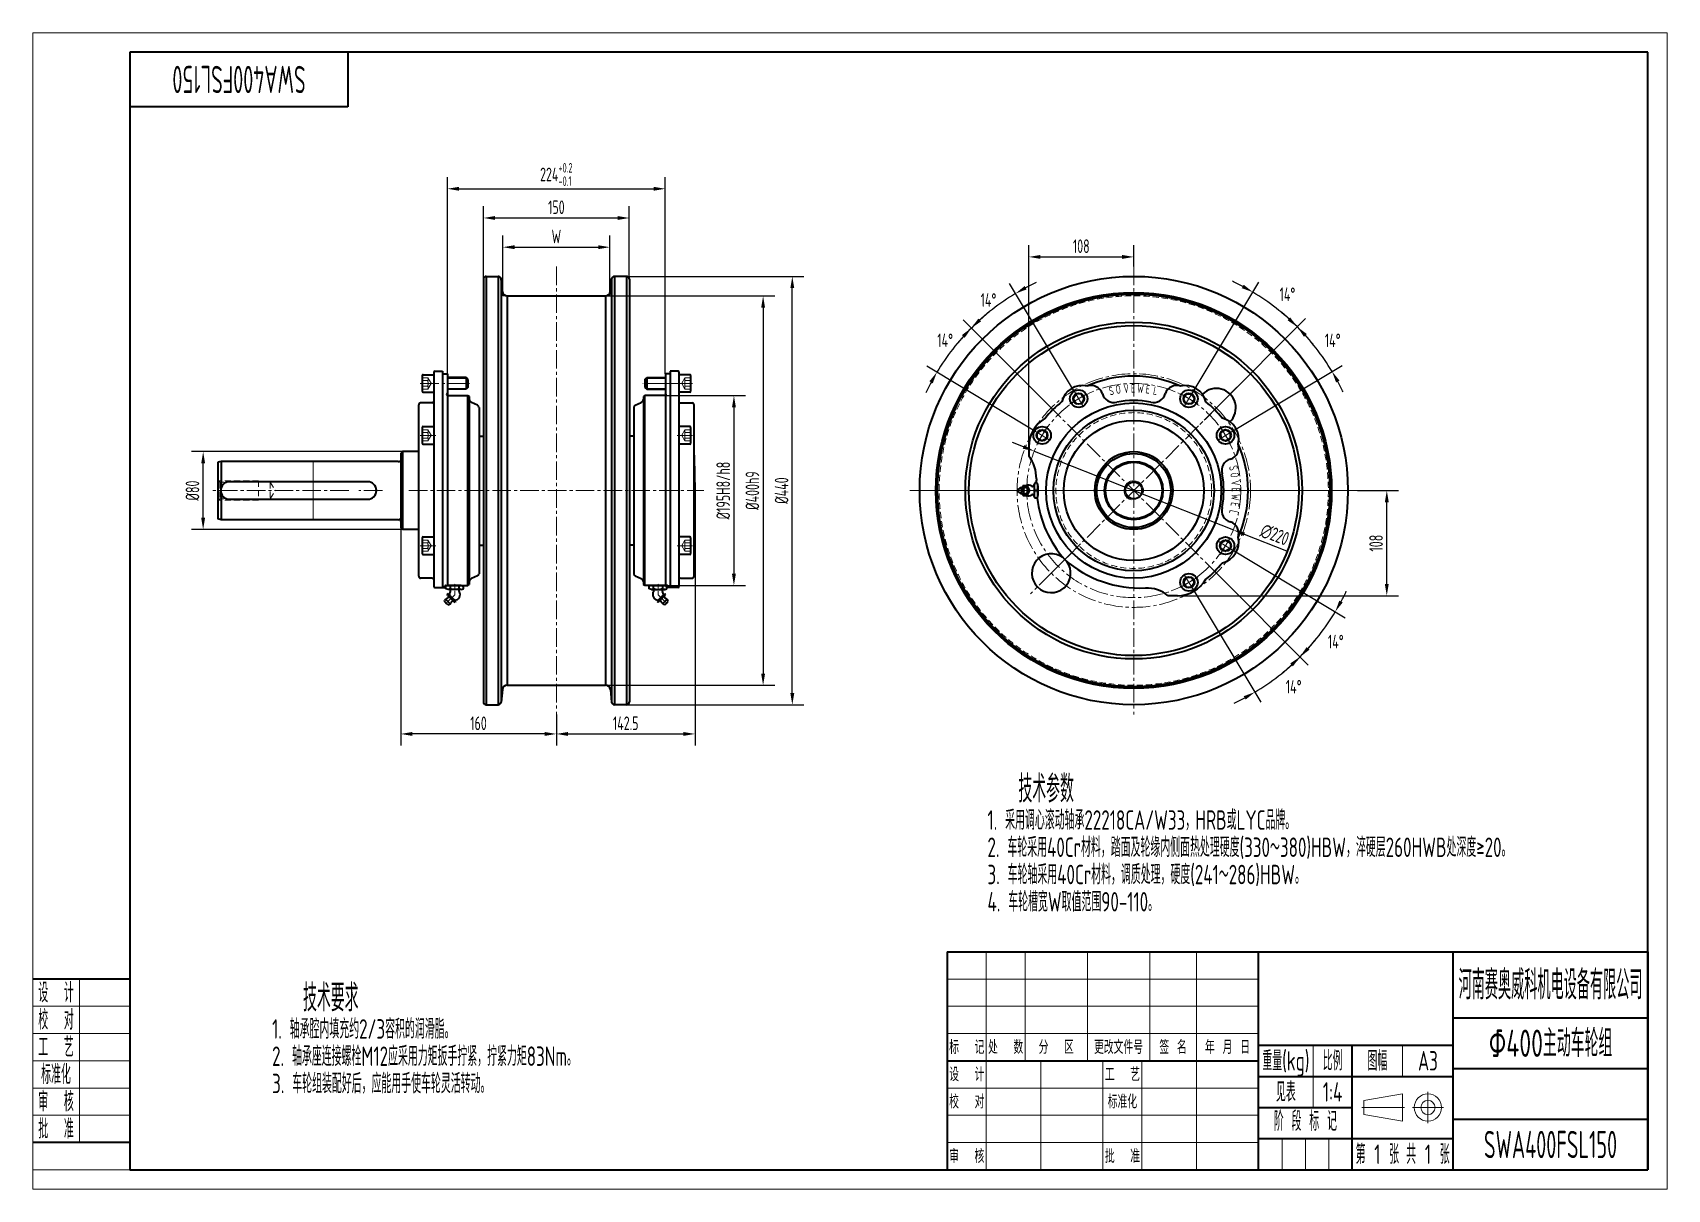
# Model space of a CAD drawing. Header units: millimetres. Extents: x 0 to 1680, y 0 to 1188.
import ezdxf
from ezdxf.enums import TextEntityAlignment as Align

# ---------------------------------------------------------------- set-up
doc = ezdxf.new("R2010")
doc.units = ezdxf.units.MM
doc.linetypes.add('CENTER2', pattern=[28.575, 19.05, -3.175, 3.175, -3.175])
doc.linetypes.add('DASHED2', pattern=[9.525, 6.35, -3.175])
doc.layers.get('Defpoints').update_dxf_attribs({"lineweight": 18})
for name, color, linetype, lineweight in [('01.1', 1, 'Continuous', 18), ('01.2', 7, 'Continuous', 35), ('01.T', 3, 'Continuous', 18), ('02.1', 2, 'DASHED2', 18), ('04.1', 4, 'CENTER2', 18)]:
    doc.layers.add(name, color=color, linetype=linetype, lineweight=lineweight)
doc.styles.get("Standard").update_dxf_attribs({"font": 'isocp.shx', "width": 0.707, "bigfont": 'gbcbig.shx'})
doc.dimstyles.new('Tech_4', dxfattribs={"dimscale": 4, "dimtxt": 3.5, "dimasz": 3, "dimexe": 3, "dimexo": 0, "dimgap": 1, "dimtad": 1, "dimdec": 3, "dimdsep": 46, "dimtxsty": 'Standard', "dimcen": 0, "dimclrd": 1, "dimclre": 1, "dimclrt": 3, "dimazin": 2, "dimtfac": 1, "dimtdec": 3, "dimtmove": 0, "dimatfit": 0, "dimfxl": 0, "dimarcsym": 0})
doc.dimstyles.new('Tech_4$2', dxfattribs={"dimscale": 4, "dimtxt": 3.5, "dimasz": 3, "dimexe": 3, "dimexo": 0, "dimgap": 1, "dimtad": 1, "dimtih": 1, "dimtoh": 1, "dimdec": 3, "dimdsep": 46, "dimtxsty": 'Standard', "dimcen": 0, "dimclrd": 1, "dimclre": 1, "dimclrt": 3, "dimazin": 2, "dimtfac": 1, "dimtdec": 3, "dimtmove": 0, "dimatfit": 0, "dimfxl": 0, "dimarcsym": 0})

msp = doc.modelspace()

# ---------------------------------------------------------------- texts
at = {"layer": '01.T', "width": 0.6}
msp.add_text('SWA400FSL150', height=28, rotation=180, dxfattribs=at).set_placement((212, 1140), align=Align.MIDDLE_CENTER)
at = {"layer": '01.T', "width": 0.707}
for s, height, p in [('技术参数', 28, (1013.099, 411.321)), ('1. 采用调心滚动轴承22218CA/W33，HRB或LYC品牌。', 20, (981.2919, 379.321)), ('2. 车轮采用40Cr材料，踏面及轮缘内侧面热处理硬度(330～380)HBW，淬硬层260HWB处深度≥20。', 20, (981.2919, 351.321)), ('3. 车轮轴采用40Cr材料，调质处理，硬度(241～286)HBW。', 20, (981.2919, 323.321)), ('4. 车轮槽宽W取值范围90-110。', 20, (981.2919, 295.321)), ('技术要求', 28, (277.8516, 196.699)), ('1. 轴承腔内填充约2/3容积的润滑脂。', 20, (246.0444, 164.699)), ('2. 轴承座连接螺栓M12应采用力矩扳手拧紧，拧紧力矩83Nm。', 20, (246.0444, 136.699)), ('3. 车轮组装配好后，应能用手使车轮灵活转动。', 20, (246.0444, 108.699))]:
    msp.add_text(s, height=height, dxfattribs=at).set_placement(p, align=Align.MIDDLE_LEFT)
at = {"layer": '01.T'}
for s, height, width, p in [('Φ400主动车轮组', 28, 0.707, (1560, 150)), ('见表', 20, 0.707, (1288, 100)), ('1:4', 20, 0.707, (1336, 100)), ('SWA400FSL150', 28, 0.6, (1560, 46)), ('1', 20, 0.707, (1382, 36)), ('1', 20, 0.707, (1434, 36))]:
    msp.add_text(s, height=height, dxfattribs=dict(at, width=width)).set_placement(p, align=Align.MIDDLE_CENTER)

# ---------------------------------------------------------------- blocks, each defined once
blk = doc.blocks.new('A$C378E2D00')
at = {"layer": '01.1'}
for p, q in [((0, 297), (0, 0)), ((420, 297), (0, 297)), ((420, 0), (420, 297)), ((12, 54), (12, 12)), ((25, 47), (0, 47)), ((25, 40), (0, 40)), ((25, 33), (0, 33)), ((25, 26), (0, 26)), ((25, 19), (0, 19)), ((25, 5), (0, 5)), ((0, 0), (420, 0))]:
    blk.add_line(p, q, dxfattribs=at)
at = {"layer": '01.2'}
for p, q in [((415, 292), (25, 292)), ((25, 292), (25, 5)), ((81, 292), (81, 278)), ((415, 5), (415, 292)), ((81, 278), (25, 278)), ((25, 54), (0, 54)), ((25, 12), (0, 12)), ((25, 5), (415, 5))]:
    blk.add_line(p, q, dxfattribs=at)
at = {"layer": '01.T', "width": 0.707}
for s, p in [('设  计', (6, 50.5)), ('校  对', (6, 43.5)), ('工  艺', (6, 36.5)), ('标准化', (6, 29.5)), ('审  核', (6, 22.5)), ('批  准', (6, 15.5))]:
    blk.add_text(s, height=5, dxfattribs=at).set_placement(p, align=Align.MIDDLE_CENTER)
blk = doc.blocks.new('A$C6AAB7862')
at = {"layer": '01.1'}
for p, q in [((-16.5, 1.83), (-6.5, 3.5)), ((-16.5, 1.83), (-16.5, -1.83)), ((-6.5, 3.5), (-6.5, -3.5)), ((-16.5, -1.83), (-6.5, -3.5))]:
    blk.add_line(p, q, dxfattribs=at)
for radius in [3.5, 1.83]:
    blk.add_circle((0, 0), radius, dxfattribs=at)
at = {"layer": '04.1'}
for p, q in [((-17, 0), (-6, 0)), ((-4, 0), (4, 0)), ((0, 4), (0, -4))]:
    blk.add_line(p, q, dxfattribs=at)
blk = doc.blocks.new('A$C4369553E')
at = {"layer": '01.1'}
for p, q in [((-170, 56), (-170, 28)), ((-160, 56), (-160, 28)), ((-144, 56), (-144, 28)), ((-128, 56), (-128, 28)), ((-116, 56), (-116, 0)), ((-180, 49), (-100, 49)), ((-180, 42), (-100, 42)), ((-180, 35), (-100, 35)), ((-86, 32), (-86, 16)), ((-63, 32), (-63, 24)), ((-170, 28), (-170, 0)), ((-156, 28), (-156, 0)), ((-140, 28), (-140, 0)), ((-130, 28), (-130, 0)), ((-180, 21), (-100, 21)), ((-180, 14), (-100, 14)), ((-180, 7), (-100, 7)), ((-94, 0), (-94, 8)), ((-88, 0), (-88, 8)), ((-82, 0), (-82, 8))]:
    blk.add_line(p, q, dxfattribs=at)
at = {"layer": '01.2'}
for p, q in [((-180, 56), (-180, 0)), ((-180, 56), (0, 56)), ((-100, 0), (-100, 56)), ((-50, 0), (-50, 56)), ((0, 56), (0, 0)), ((-50, 39), (0, 39)), ((-100, 32), (-50, 32)), ((-76, 0), (-76, 32)), ((-180, 28), (-100, 28)), ((-50, 26), (0, 26)), ((-100, 24), (-50, 24)), ((-100, 16), (-76, 16)), ((-50, 13), (0, 13)), ((-100, 8), (-50, 8)), ((-180, 0), (0, 0))]:
    blk.add_line(p, q, dxfattribs=at)
blk.add_blockref('A$C6AAB7862', (-56.5, 16), dxfattribs=at)
at = {"layer": '01.T'}
for s, height, width, p in [('河南赛奥威科机电设备有限公司', 7.5, 0.625, (-25, 47.5)), ('重量(kg)', 5, 0.707, (-93, 28)), ('比例', 5, 0.707, (-81, 28)), ('图幅', 5, 0.707, (-69.5, 28)), ('A3', 5, 0.707, (-56.5, 28)), ('阶 段 标 记', 5, 0.707, (-88, 12.5)), ('第   张', 5, 0.707, (-69.5, 4)), ('共   张', 5, 0.707, (-56.5, 4))]:
    blk.add_text(s, height=height, dxfattribs=dict(at, width=width)).set_placement(p, align=Align.MIDDLE_CENTER)
for s, p in [('标  记', (-175, 31.5)), ('处  数', (-165, 31.5)), ('更改文件号', (-136, 31.5)), ('签 名', (-122, 31.5)), ('年 月 日', (-108, 31.5)), ('分  区', (-152, 31.5)), ('设  计', (-175, 24.5)), ('工  艺', (-135, 24.5)), ('校  对', (-175, 17.5)), ('标准化', (-135, 17.5)), ('审  核', (-175, 3.5)), ('批  准', (-135, 3.5))]:
    blk.add_text(s, height=3.5, dxfattribs=at).set_placement(p, align=Align.MIDDLE_CENTER)
blk = doc.blocks.new('*D114')
at = {"layer": '01.1', "color": 1, "lineweight": -2}
for p, q in [((583.7, 917.7), (762.7, 917.7)), ((750.7, 905.7), (750.7, 529.7)), ((583.7, 517.7), (762.7, 517.7))]:
    blk.add_line(p, q, dxfattribs=at)
at = {"layer": '01.1', "color": 1}
for points in [[(748.7, 905.7), (752.7, 905.7), (750.7, 917.7)], [(748.7, 529.7), (752.7, 529.7), (750.7, 517.7)]]:
    blk.add_solid(points, dxfattribs=at)
at = {"layer": 'Defpoints', "color": 0}
for p in [(583.7, 917.7), (583.7, 517.7), (750.7, 517.7)]:
    blk.add_point(p, dxfattribs=at)
at = {"layer": '01.1', "color": 3, "insert": (739.7, 717.7), "char_height": 14, "attachment_point": 5, "rotation": 90}
blk.add_mtext('%%c400h9', dxfattribs=at)
blk = doc.blocks.new('*D115')
at = {"layer": '01.1', "color": 1, "lineweight": -2}
for p, q in [((605.2, 937.7), (792.7, 937.7)), ((780.7, 509.7), (780.7, 925.7)), ((605.2, 497.7), (792.7, 497.7))]:
    blk.add_line(p, q, dxfattribs=at)
at = {"layer": '01.1', "color": 1}
for points in [[(778.7, 925.7), (782.7, 925.7), (780.7, 937.7)], [(778.7, 509.7), (782.7, 509.7), (780.7, 497.7)]]:
    blk.add_solid(points, dxfattribs=at)
at = {"layer": 'Defpoints', "color": 0}
for p in [(605.2, 937.7), (780.7, 937.7), (605.2, 497.7)]:
    blk.add_point(p, dxfattribs=at)
at = {"layer": '01.1', "color": 3, "insert": (769.7, 717.7), "char_height": 14, "attachment_point": 5, "rotation": 90}
blk.add_mtext('%%c440', dxfattribs=at)
blk = doc.blocks.new('*D116')
at = {"layer": '01.1', "color": 1, "lineweight": -2}
for p, q in [((463.2, 934.7), (463.2, 1009.7)), ((613.2, 934.7), (613.2, 1009.7)), ((475.2, 997.7), (601.2, 997.7))]:
    blk.add_line(p, q, dxfattribs=at)
at = {"layer": '01.1', "color": 1}
for points in [[(475.2, 999.7), (475.2, 995.7), (463.2, 997.7)], [(601.2, 999.7), (601.2, 995.7), (613.2, 997.7)]]:
    blk.add_solid(points, dxfattribs=at)
at = {"layer": 'Defpoints', "color": 0}
for p in [(613.2, 997.7), (463.2, 934.7), (613.2, 934.7)]:
    blk.add_point(p, dxfattribs=at)
at = {"layer": '01.1', "color": 3, "insert": (538.2, 1008.7), "char_height": 14, "attachment_point": 5}
blk.add_mtext('150', dxfattribs=at)
blk = doc.blocks.new('*D117')
at = {"layer": '01.1', "color": 1, "lineweight": -2}
for p, q in [((483.2, 917.7), (483.2, 979.7)), ((593.2, 917.7), (593.2, 979.7)), ((495.2, 967.7), (581.2, 967.7))]:
    blk.add_line(p, q, dxfattribs=at)
at = {"layer": '01.1', "color": 1}
for points in [[(495.2, 969.7), (495.2, 965.7), (483.2, 967.7)], [(581.2, 969.7), (581.2, 965.7), (593.2, 967.7)]]:
    blk.add_solid(points, dxfattribs=at)
at = {"layer": 'Defpoints', "color": 0}
for p in [(593.2, 967.7), (483.2, 917.7), (593.2, 917.7)]:
    blk.add_point(p, dxfattribs=at)
at = {"layer": '01.1', "color": 3, "insert": (538.2, 978.7), "char_height": 14, "attachment_point": 5}
blk.add_mtext('W', dxfattribs=at)
blk = doc.blocks.new('*D118')
at = {"layer": '01.1', "color": 1, "lineweight": -2}
for p, q in [((426.2, 837.7), (426.2, 1039.7)), ((438.2, 1027.7), (638.2, 1027.7)), ((650.2, 837.7), (650.2, 1039.7))]:
    blk.add_line(p, q, dxfattribs=at)
at = {"layer": '01.1', "color": 1}
for points in [[(438.2, 1029.7), (438.2, 1025.7), (426.2, 1027.7)], [(638.2, 1029.7), (638.2, 1025.7), (650.2, 1027.7)]]:
    blk.add_solid(points, dxfattribs=at)
at = {"layer": 'Defpoints', "color": 0}
for p in [(650.2, 1027.7), (426.2, 837.7), (650.2, 837.7)]:
    blk.add_point(p, dxfattribs=at)
at = {"layer": '01.1', "color": 3, "insert": (538.2, 1042.4), "char_height": 14, "attachment_point": 5}
blk.add_mtext('\\A1;224{\\H0.7x;\\S+0.2^ -0.1;}', dxfattribs=at)
blk = doc.blocks.new('*D119')
at = {"layer": '01.1', "color": 1, "lineweight": -2}
for p, q in [((680.7, 717.7), (680.7, 455.7)), ((538.2, 487.7), (538.2, 455.7)), ((550.2, 467.7), (668.7, 467.7))]:
    blk.add_line(p, q, dxfattribs=at)
at = {"layer": '01.1', "color": 1}
for points in [[(550.2, 469.7), (550.2, 465.7), (538.2, 467.7)], [(668.7, 469.7), (668.7, 465.7), (680.7, 467.7)]]:
    blk.add_solid(points, dxfattribs=at)
at = {"layer": 'Defpoints', "color": 0}
for p in [(680.7, 717.7), (538.2, 487.7), (680.7, 467.7)]:
    blk.add_point(p, dxfattribs=at)
at = {"layer": '01.1', "color": 3, "insert": (609.5, 478.7), "char_height": 14, "attachment_point": 5}
blk.add_mtext('142.5', dxfattribs=at)
blk = doc.blocks.new('*D122')
at = {"layer": '01.1', "color": 1, "lineweight": -2}
for p, q in [((1361.7, 717.7), (1403.7, 717.7)), ((1391.7, 621.7), (1391.7, 705.7)), ((1176.7, 609.7), (1403.7, 609.7))]:
    blk.add_line(p, q, dxfattribs=at)
at = {"layer": '01.1', "color": 1}
for points in [[(1389.7, 705.7), (1393.7, 705.7), (1391.7, 717.7)], [(1389.7, 621.7), (1393.7, 621.7), (1391.7, 609.7)]]:
    blk.add_solid(points, dxfattribs=at)
at = {"layer": 'Defpoints', "color": 0}
for p in [(1361.7, 717.7), (1391.7, 717.7), (1176.7, 609.7)]:
    blk.add_point(p, dxfattribs=at)
at = {"layer": '01.1', "color": 3, "insert": (1380.7, 663.7), "char_height": 14, "attachment_point": 5, "rotation": 90}
blk.add_mtext('108', dxfattribs=at)
blk = doc.blocks.new('*D123')
at = {"layer": '01.1', "color": 1, "lineweight": -2}
for p, q in [((1023.7, 761.8), (1023.7, 969.7)), ((1035.7, 957.7), (1119.7, 957.7)), ((1131.7, 947.7), (1131.7, 969.7))]:
    blk.add_line(p, q, dxfattribs=at)
at = {"layer": '01.1', "color": 1}
for points in [[(1035.7, 959.7), (1035.7, 955.7), (1023.7, 957.7)], [(1119.7, 959.7), (1119.7, 955.7), (1131.7, 957.7)]]:
    blk.add_solid(points, dxfattribs=at)
at = {"layer": 'Defpoints', "color": 0}
for p in [(1131.7, 957.7), (1131.7, 947.7), (1023.7, 761.8)]:
    blk.add_point(p, dxfattribs=at)
at = {"layer": '01.1', "color": 3, "insert": (1077.7, 968.7), "char_height": 14, "attachment_point": 5}
blk.add_mtext('108', dxfattribs=at)
blk = doc.blocks.new('*D124')
at = {"layer": '01.1', "color": 1, "lineweight": -2}
for p, q in [((1018.2, 762.6), (1007.1, 767)), ((1029.4, 758.2), (1234, 677.3)), ((1245.1, 672.9), (1288.6, 655.7))]:
    blk.add_line(p, q, dxfattribs=at)
at = {"layer": '01.1', "color": 1}
for points in [[(1019, 764.4), (1017.5, 760.7), (1029.4, 758.2)], [(1245.9, 674.7), (1244.4, 671), (1234, 677.3)]]:
    blk.add_solid(points, dxfattribs=at)
at = {"layer": 'Defpoints', "color": 0}
for p in [(1029.4, 758.2), (1234, 677.3)]:
    blk.add_point(p, dxfattribs=at)
at = {"layer": '01.1', "color": 3, "insert": (1276.5, 672.3), "char_height": 14, "attachment_point": 5, "rotation": 338.4269}
blk.add_mtext('∅220', dxfattribs=at)
blk = doc.blocks.new('*D125')
at = {"layer": '01.1', "color": 1, "lineweight": -2}
for p, q in [((1235, 655.7), (1349, 587.1)), ((1218.3, 631.1), (1311, 538.4))]:
    blk.add_line(p, q, dxfattribs=at)
for start, end in [(331.8465, 334.693), (315, 329), (309.307, 312.1535)]:
    blk.add_arc((1131.7, 717.7), 241.6, start, end, dxfattribs=at)
at = {"layer": '01.1', "color": 1}
for points in [[(1346.4, 602.8), (1342.9, 604.7), (1338.7, 593.3)], [(1292.4, 540.1), (1295.2, 537.2), (1302.5, 546.9)]]:
    blk.add_solid(points, dxfattribs=at)
at = {"layer": 'Defpoints', "color": 0}
for p in [(1045.1, 804.3), (1217, 666.5), (1235, 655.7), (1218.3, 631.1), (1315.8, 561.4)]:
    blk.add_point(p, dxfattribs=at)
at = {"layer": '01.1', "color": 3, "insert": (1339.3, 562.6), "char_height": 14, "attachment_point": 5}
blk.add_mtext('14°', dxfattribs=at)
blk = doc.blocks.new('*D126')
at = {"layer": '01.1', "color": 1, "lineweight": -2}
for p, q in [((1218.3, 631.1), (1311, 538.4)), ((1193.7, 614.4), (1262.3, 500.4))]:
    blk.add_line(p, q, dxfattribs=at)
for start, end in [(317.8465, 320.693), (301, 315), (295.307, 298.1535)]:
    blk.add_arc((1131.7, 717.7), 241.6, start, end, dxfattribs=at)
at = {"layer": '01.1', "color": 1}
for points in [[(1312.2, 554.2), (1309.3, 557), (1302.5, 546.9)], [(1244.7, 506.5), (1246.6, 503), (1256.1, 510.7)]]:
    blk.add_solid(points, dxfattribs=at)
at = {"layer": 'Defpoints', "color": 0}
for p in [(1045.1, 804.3), (1182.9, 632.4), (1218.3, 631.1), (1193.7, 614.4), (1272.5, 521.5)]:
    blk.add_point(p, dxfattribs=at)
at = {"layer": '01.1', "color": 3, "insert": (1296, 516.2), "char_height": 14, "attachment_point": 5}
blk.add_mtext('14°', dxfattribs=at)
blk = doc.blocks.new('*D127')
at = {"layer": '01.1', "color": 1, "lineweight": -2}
for p, q in [((1218.3, 804.3), (1308.2, 894.3)), ((1235, 779.8), (1345.7, 846.3))]:
    blk.add_line(p, q, dxfattribs=at)
for start, end in [(47.893, 50.7859), (31, 45), (25.2141, 28.107)]:
    blk.add_arc((1131.7, 717.7), 237.7, start, end, dxfattribs=at)
at = {"layer": '01.1', "color": 1}
for points in [[(1292.4, 895.5), (1289.7, 892.6), (1299.8, 885.8)], [(1339.6, 828.7), (1343.1, 830.7), (1335.4, 840.1)]]:
    blk.add_solid(points, dxfattribs=at)
at = {"layer": 'Defpoints', "color": 0}
for p in [(1312.9, 871.6), (1218.3, 804.3), (1235, 779.8), (1217, 769), (1045.1, 631.1)]:
    blk.add_point(p, dxfattribs=at)
at = {"layer": '01.1', "color": 3, "insert": (1336.1, 872), "char_height": 14, "attachment_point": 5}
blk.add_mtext('14°', dxfattribs=at)
blk = doc.blocks.new('*D128')
at = {"layer": '01.1', "color": 1, "lineweight": -2}
for p, q in [((1193.7, 821), (1260.3, 931.8)), ((1218.3, 804.3), (1308.2, 894.3))]:
    blk.add_line(p, q, dxfattribs=at)
for start, end in [(61.893, 64.7859), (45, 59), (39.2141, 42.107)]:
    blk.add_arc((1131.7, 717.7), 237.7, start, end, dxfattribs=at)
at = {"layer": '01.1', "color": 1}
for points in [[(1244.6, 929.1), (1242.7, 925.6), (1254.1, 921.5)], [(1306.6, 875.7), (1309.5, 878.5), (1299.8, 885.8)]]:
    blk.add_solid(points, dxfattribs=at)
at = {"layer": 'Defpoints', "color": 0}
for p in [(1270.3, 910.8), (1193.7, 821), (1182.9, 803), (1218.3, 804.3), (1045.1, 631.1)]:
    blk.add_point(p, dxfattribs=at)
at = {"layer": '01.1', "color": 3, "insert": (1289.6, 919.3), "char_height": 14, "attachment_point": 5}
blk.add_mtext('14°', dxfattribs=at)
blk = doc.blocks.new('*D129')
at = {"layer": '01.1', "color": 1, "lineweight": -2}
for p, q in [((1069.6, 821), (1003.9, 930.4)), ((1045.1, 804.3), (956.2, 893.2))]:
    blk.add_line(p, q, dxfattribs=at)
for start, end in [(115.1754, 118.0877), (121, 135), (137.9123, 140.8246)]:
    blk.add_arc((1131.7, 717.7), 236.1, start, end, dxfattribs=at)
at = {"layer": '01.1', "color": 1}
for points in [[(1021.5, 924.3), (1019.5, 927.8), (1010.1, 920.1)], [(955, 877.4), (957.9, 874.6), (964.7, 884.7)]]:
    blk.add_solid(points, dxfattribs=at)
at = {"layer": 'Defpoints', "color": 0}
for p in [(978.9, 897.7), (1069.6, 821), (1045.1, 804.3), (1080.4, 803), (1218.3, 631.1)]:
    blk.add_point(p, dxfattribs=at)
at = {"layer": '01.1', "color": 3, "insert": (982.3, 913.4), "char_height": 14, "attachment_point": 5}
blk.add_mtext('14°', dxfattribs=at)
blk = doc.blocks.new('*D130')
at = {"layer": '01.1', "color": 1, "lineweight": -2}
for p, q in [((1045.1, 804.3), (956.2, 893.2)), ((1028.4, 779.8), (919, 845.5))]:
    blk.add_line(p, q, dxfattribs=at)
for start, end in [(129.1754, 132.0877), (135, 149), (151.9123, 154.8246)]:
    blk.add_arc((1131.7, 717.7), 236.1, start, end, dxfattribs=at)
at = {"layer": '01.1', "color": 1}
for points in [[(974.8, 891.5), (972, 894.4), (964.7, 884.7)], [(921.6, 829.9), (925.1, 827.9), (929.3, 839.3)]]:
    blk.add_solid(points, dxfattribs=at)
at = {"layer": 'Defpoints', "color": 0}
for p in [(939.9, 855.4), (1045.1, 804.3), (1028.4, 779.8), (1046.4, 769), (1218.3, 631.1)]:
    blk.add_point(p, dxfattribs=at)
at = {"layer": '01.1', "color": 3, "insert": (937.8, 872), "char_height": 14, "attachment_point": 5}
blk.add_mtext('14°', dxfattribs=at)
blk = doc.blocks.new('A$C4957782E')
at = {"layer": '01.1'}
for p, q in [((-55.5, 204.5), (-55, 200)), ((55.5, 204.5), (55, 200)), ((-50.5, 200), (-55, 200)), ((50.5, 200), (55, 200)), ((-91.8, 115.1), (-112, 115.1)), ((-91.8, 104.9), (-112, 104.9)), ((91.8, 115.1), (112, 115.1)), ((91.8, 104.9), (112, 104.9)), ((-250, 30), (-250, -30))]:
    blk.add_line(p, q, dxfattribs=at)
blk.add_arc((593.4, 0), 10, 345.0303, 254.3697, dxfattribs=at)
at = {"layer": '01.2'}
for p, q in [((-72, 220), (-72, -220)), ((-72, 220), (-59.8, 220)), ((-59.8, 220), (-59.8, -220)), ((59.8, 220), (59.8, -220)), ((72, 220), (59.8, 220)), ((72, 220), (72, -220)), ((-75, 217), (-75, -217)), ((-56.8, 217.3), (-56.8, -217.3)), ((-55.5, 204.5), (-56.8, 217.3)), ((55.5, 204.5), (56.8, 217.3)), ((56.8, 217.3), (56.8, -217.3)), ((75, 217), (75, -217)), ((-50.5, 200), (-50.5, -200)), ((-50.5, 200), (50.5, 200)), ((50.5, 200), (50.5, -200)), ((-138, 118), (-138, 102)), ((-137, 119), (-126, 119)), ((-126, 121.5), (-126, -98.5)), ((-126, 119), (-126, 101)), ((-125, 122.5), (-117, 122.5)), ((-117, 122.5), (-117, -99.5)), ((-116.5, 120), (-112, 120)), ((-112, 120), (-112, -97.5)), ((112, 120), (112, -97.5)), ((116.5, 120), (112, 120)), ((125, 122.5), (117, 122.5)), ((117, 122.5), (117, -99.5)), ((126, 121.5), (126, -98.5)), ((126, 119), (126, 101)), ((137, 119), (126, 119)), ((138, 118), (138, 102)), ((-137, 101), (-126, 101)), ((-92.8, 116), (-112, 116)), ((-92.8, 104), (-112, 104)), ((-91, 114.2), (-92.8, 116)), ((-92.8, 116), (-92.8, 104)), ((-91, 105.7), (-92.8, 104)), ((-91, 114.2), (-91, 105.7)), ((91, 114.2), (92.8, 116)), ((91, 114.2), (91, 105.7)), ((91, 105.7), (92.8, 104)), ((92.8, 116), (92.8, 104)), ((92.8, 116), (112, 116)), ((92.8, 104), (112, 104)), ((137, 101), (126, 101)), ((-141.5, -88), (-141.5, 88)), ((-127.5, 90), (-139.5, 90)), ((-112.7, 98.7), (-112, 99.9)), ((-112, 97.5), (-91, 97.5)), ((-91, -97.5), (-91, 97.5)), ((-91, 97.5), (-89.5, 96.6)), ((-89.5, 96.6), (-89.5, -96.6)), ((-81, 87.6), (-87.3, 90.5)), ((-79.5, 85.4), (-79.5, -85.4)), ((79.5, 85.4), (79.5, -85.4)), ((81, 87.6), (87.3, 90.5)), ((91, 97.5), (89.5, 96.6)), ((89.5, 96.6), (89.5, -96.6)), ((91, -97.5), (91, 97.5)), ((112, 97.5), (91, 97.5)), ((112.7, 98.7), (112, 99.9)), ((127.5, 90), (139.5, 90)), ((141.5, -88), (141.5, 88)), ((533.7, 99), (531.1, 94.4)), ((531.1, 94), (533.9, 89.4)), ((539.4, 99.3), (534, 99.2)), ((534.2, 89.2), (539.5, 89.3)), ((542.5, 94.6), (539.7, 99.1)), ((539.9, 89.5), (542.5, 94.2)), ((644.4, 94.6), (647.2, 99.1)), ((647, 89.5), (644.4, 94.2)), ((652.7, 89.2), (647.3, 89.3)), ((647.5, 99.3), (652.9, 99.2)), ((655.8, 94), (653, 89.4)), ((653.2, 99), (655.8, 94.4)), ((-138, 64.7), (-138, 48.7)), ((-137, 65.7), (-126, 65.7)), ((-126, 65.7), (-126, 47.7)), ((-79.5, 56), (-75, 56)), ((79.5, 56), (75, 56)), ((137, 65.7), (126, 65.7)), ((126, 65.7), (126, 47.7)), ((138, 64.7), (138, 48.7)), ((494.1, 54.1), (494.2, 59.4)), ((498.9, 51), (494.3, 53.7)), ((494.4, 59.7), (499.1, 62.3)), ((503.9, 53.6), (499.3, 51)), ((499.4, 62.3), (504, 59.6)), ((504.2, 59.2), (504.1, 53.9)), ((682.7, 59.2), (682.8, 53.9)), ((687.4, 62.3), (682.9, 59.6)), ((683, 53.6), (687.6, 51)), ((692.5, 59.7), (687.8, 62.3)), ((688, 51), (692.6, 53.7)), ((692.8, 54.1), (692.7, 59.4)), ((-160, 38), (-158, 40)), ((-160, 38), (-160, 31.8)), ((-158, 40), (-158, -40)), ((-141.5, 40), (-158, 40)), ((-137, 47.7), (-126, 47.7)), ((137, 47.7), (126, 47.7)), ((485.4, 45), (485.4, 35.3)), ((-344.5, 30), (-348, 29.1)), ((-348, 29.1), (-348, -29.1)), ((-344.5, 30), (-344.5, 3)), ((-162.5, 30), (-344.5, 30)), ((-162.5, 30), (-161.5, 29.7)), ((-160.4, 29.7), (-161.3, 29.7)), ((-160, 31.8), (-159.8, 30.4)), ((-160, 29.9), (-160, -29.9)), ((-159.8, 30.4), (-159.8, 30.3)), ((-194, 9), (-336, 9)), ((479.5, 4.8), (478.9, 3.2)), ((483.1, 5), (479.9, 5)), ((483.1, 5), (483.6, 5)), ((483.9, 4.9), (483.5, 4.8)), ((485.7, 0.3), (483.5, 4.8)), ((486.3, 0.3), (484.1, 4.8)), ((490.9, 5), (490.9, -5)), ((494.1, 8), (491.7, 8)), ((494.9, 5), (494.9, -5)), ((-344.5, -3), (-344.5, -30)), ((-336, -9), (-194, -9)), ((478.9, -3.2), (479.5, -4.7)), ((479.9, -5), (483.1, -5)), ((483.1, -5), (483.6, -5)), ((483.5, -4.7), (485.7, -0.2)), ((483.9, -4.9), (483.5, -4.8)), ((484.1, -4.7), (486.3, -0.2)), ((494.1, -8), (491.7, -8)), ((-344.5, -30), (-348, -29.1)), ((-162.5, -30), (-344.5, -30)), ((-162.5, -30), (-161.5, -29.7)), ((-160.4, -29.7), (-161.3, -29.7)), ((-160, -31.8), (-159.8, -30.4)), ((-160, -31.8), (-160, -38)), ((-159.8, -30.4), (-159.8, -30.3)), ((-158, -40), (-160, -38)), ((-141.5, -40), (-158, -40)), ((-138, -48.7), (-138, -64.7)), ((-137, -47.7), (-126, -47.7)), ((-126, -47.7), (-126, -65.7)), ((126, -47.7), (126, -65.7)), ((137, -47.7), (126, -47.7)), ((138, -48.7), (138, -64.7)), ((-137, -65.7), (-126, -65.7)), ((-79.5, -56), (-75, -56)), ((79.5, -56), (75, -56)), ((137, -65.7), (126, -65.7)), ((682.7, -59.2), (682.8, -53.9)), ((687.4, -62.3), (682.9, -59.6)), ((683, -53.6), (687.6, -51)), ((692.5, -59.7), (687.8, -62.3)), ((688, -51), (692.6, -53.7)), ((692.8, -54.1), (692.7, -59.4)), ((-127.5, -90), (-139.5, -90)), ((-125, -99.5), (-114.5, -99.5)), ((-114.5, -99.5), (-114.5, -98)), ((-114, -97.5), (-91, -97.5)), ((-111.3, -97.5), (-113.5, -98.1)), ((-113.5, -100.9), (-113.5, -98.1)), ((-97.7, -97.5), (-111.3, -97.5)), ((-109.1, -98.2), (-109.1, -100.8)), ((-99.9, -100.8), (-99.9, -98.2)), ((-97.7, -97.5), (-95.5, -98.1)), ((-95.5, -100.9), (-95.5, -98.1)), ((-91, -97.5), (-89.5, -96.6)), ((-81, -87.6), (-87.3, -90.5)), ((81, -87.6), (87.3, -90.5)), ((91, -97.5), (89.5, -96.6)), ((114, -97.5), (91, -97.5)), ((97.7, -97.5), (95.5, -98.1)), ((95.5, -100.9), (95.5, -98.1)), ((97.7, -97.5), (111.3, -97.5)), ((99.9, -100.8), (99.9, -98.2)), ((109.1, -98.2), (109.1, -100.8)), ((111.3, -97.5), (113.5, -98.1)), ((113.5, -100.9), (113.5, -98.1)), ((114.5, -99.5), (114.5, -98)), ((125, -99.5), (114.5, -99.5)), ((127.5, -90), (139.5, -90)), ((647, -89.5), (644.4, -94.2)), ((644.4, -94.6), (647.2, -99.1)), ((652.7, -89.2), (647.3, -89.3)), ((647.5, -99.3), (652.9, -99.2)), ((655.8, -94), (653, -89.4)), ((653.2, -99), (655.8, -94.4)), ((-115, -114.1), (-114.7, -113.1)), ((-111.6, -117.5), (-115, -114.1)), ((-109.2, -116.4), (-113.9, -111.7)), ((-111.3, -101.5), (-113.5, -100.9)), ((-111.6, -106.1), (-112.2, -106.6)), ((-111.4, -107.9), (-112.2, -106.6)), ((-110.4, -106.8), (-111.6, -106.1)), ((-111.6, -117.5), (-110.6, -117.2)), ((-111.4, -107.9), (-105.4, -113.9)), ((-97.7, -101.5), (-111.3, -101.5)), ((-110.4, -106.8), (-104.3, -112.9)), ((-109.7, -108.1), (-110.1, -108.5)), ((-105.6, -112.2), (-106, -112.6)), ((-105.4, -113.9), (-104.1, -114.7)), ((-104.3, -112.9), (-103.6, -114.1)), ((-103.6, -114.1), (-104.1, -114.7)), ((-97.7, -101.5), (-95.5, -100.9)), ((97.7, -101.5), (95.5, -100.9)), ((97.7, -101.5), (111.3, -101.5)), ((104.3, -112.9), (103.6, -114.1)), ((103.6, -114.1), (104.1, -114.7)), ((105.4, -113.9), (104.1, -114.7)), ((110.4, -106.8), (104.3, -112.9)), ((111.4, -107.9), (105.4, -113.9)), ((105.6, -112.2), (106, -112.6)), ((109.2, -116.4), (113.9, -111.7)), ((109.7, -108.1), (110.1, -108.5)), ((110.4, -106.8), (111.6, -106.1)), ((111.6, -117.5), (110.6, -117.2)), ((111.3, -101.5), (113.5, -100.9)), ((111.4, -107.9), (112.2, -106.6)), ((111.6, -106.1), (112.2, -106.6)), ((111.6, -117.5), (115, -114.1)), ((115, -114.1), (114.7, -113.1)), ((638.5, -108), (628.7, -108)), ((-50.5, -200), (50.5, -200)), ((-55.5, -204.5), (-56.8, -217.3)), ((55.5, -204.5), (56.8, -217.3)), ((-72, -220), (-59.8, -220)), ((72, -220), (59.8, -220))]:
    blk.add_line(p, q, dxfattribs=at)
for centre, radius in [((593.4, 0), 220), ((593.4, 0), 203.4), ((593.4, 0), 202.5), ((593.4, 0), 201.6), ((593.4, 0), 173), ((593.4, 0), 169.5), ((536.8, 94.3), 9), ((650.1, 94.3), 9), ((593.4, 0), 90), ((536.8, 94.3), 5.71), ((650.1, 94.3), 5.71), ((593.4, 0), 82.5), ((593.4, 0), 72), ((499.2, 56.7), 9), ((499.2, 56.7), 5.71), ((687.7, 56.7), 9), ((687.7, 56.7), 5.71), ((593.4, 0), 40), ((593.4, 0), 38), ((593.4, 0), 30), ((593.4, 0), 29.1), ((593.4, 0), 8.65), ((687.7, -56.7), 9), ((687.7, -56.7), 5.71), ((650.1, -94.3), 9), ((650.1, -94.3), 5.71)]:
    blk.add_circle(centre, radius, dxfattribs=at)
for centre, radius, start, end in [((-72, 217), 3, 90, 180), ((-59.8, 217), 3, 6, 90), ((59.8, 217), 3, 90, 174), ((72, 217), 3, 0, 90), ((-50.5, 205), 5, 186, 270), ((50.5, 205), 5, 270, 354), ((-137, 118), 1, 90, 180), ((-125, 121.5), 1, 90, 180), ((-116.5, 120.5), 0.5, 180, 270), ((116.5, 120.5), 0.5, 270, 0), ((125, 121.5), 1, 0, 90), ((137, 118), 1, 0, 90), ((-137, 102), 1, 180, 270), ((137, 102), 1, 270, 0), ((540.5, 86), 21.8, 76.9853, 166.2812), ((593.4, 0), 117.5, 65.8461, 114.1539), ((549.3, 95.3), 12.6, 19.0863, 108.4087), ((637.6, 95.3), 12.6, 71.5913, 160.9137), ((646.4, 86), 21.8, 13.7188, 103.0147), ((678.3, 84.9), 20, 314.3814, 135.6186), ((-139.5, 88), 2, 90, 180), ((-127.5, 91.5), 1.5, 270, 0), ((-112, 98.3), 0.8, 150, 270), ((-85, 94.5), 4.61, 191.6814, 240.2031), ((-82, 85.4), 2.46, 0.3865, 66.6444), ((82, 85.4), 2.46, 113.3556, 179.6135), ((85, 94.5), 4.61, 299.7969, 348.3186), ((112, 98.3), 0.8, 270, 30), ((127.5, 91.5), 1.5, 180, 270), ((139.5, 88), 2, 0, 90), ((593.4, 0), 117.5, 129.1126, 140.8874), ((531.5, 94.2), 0.381, 151, 211), ((534, 98.9), 0.381, 91, 151), ((534.2, 89.6), 0.381, 211, 271), ((539.4, 99), 0.381, 31, 91), ((539.5, 89.7), 0.381, 271, 331), ((542.1, 94.4), 0.381, 331, 31), ((572.8, 102.4), 12, 194.5324, 285.852), ((593.4, 0), 92.5, 79.2009, 100.7991), ((614.1, 102.4), 12, 254.148, 345.4676), ((644.8, 94.4), 0.381, 149, 209), ((647.4, 89.7), 0.381, 209, 269), ((647.5, 99), 0.381, 89, 149), ((652.7, 89.6), 0.381, 269, 329), ((652.8, 98.9), 0.381, 29, 89), ((655.4, 94.2), 0.381, 329, 29), ((593.4, 0), 117.5, 39.1126, 50.8874), ((519.8, 44.6), 34.4, 120.6772, 179.2193), ((679.5, 53), 21.8, 346.9853, 76.2812), ((-137, 64.7), 1, 90, 180), ((137, 64.7), 1, 0, 90), ((494.5, 54.1), 0.381, 179, 239), ((494.6, 59.4), 0.381, 119, 179), ((499.1, 51.3), 0.381, 239, 299), ((499.3, 62), 0.381, 59, 119), ((503.7, 53.9), 0.381, 299, 359), ((503.8, 59.2), 0.381, 359, 59), ((683.1, 59.2), 0.381, 121, 181), ((683.2, 53.9), 0.381, 181, 241), ((687.6, 62), 0.381, 61, 121), ((687.8, 51.3), 0.381, 241, 301), ((692.3, 59.4), 0.381, 1, 61), ((692.4, 54.1), 0.381, 301, 1), ((-137, 48.7), 1, 180, 270), ((137, 48.7), 1, 270, 0), ((-870.5, 0), 1013, 357.4539, 2.5461), ((457.2, 12.8), 36.1, 358.7626, 38.5901), ((688.7, 44.1), 12.6, 289.0863, 18.4087), ((593.4, 0), 117.5, 335.8461, 24.1539), ((-161.3, 30.3), 0.6, 255, 270), ((-160.4, 30.3), 0.6, 270, 0), ((695.8, 20.6), 12, 104.5324, 195.852), ((593.4, 0), 92.5, 349.2009, 10.7991), ((-336, 0), 9, 90, 270), ((-194, 0), 9, 270, 90), ((479.9, 4.5), 0.5, 90, 150), ((485.4, 0), 5.5, 55.1501, 114.62), ((483.1, 4.5), 0.5, 30, 90), ((483.6, 4.5), 0.5, 30, 90), ((489.4, 5.7), 1.5, 235.1501, 360), ((500.9, 4), 10, 156.4218, 203.5782), ((500.9, -4), 10, 156.4218, 203.5782), ((610.9, 6.7), 117.7, 177.4087, 179.3503), ((484.9, 4), 10, 336.4218, 23.5782), ((484.9, -4), 10, 336.4218, 23.5782), ((479.9, -4.5), 0.5, 210, 270), ((485.4, 0), 5.5, 245.38, 304.8499), ((483.1, -4.5), 0.5, 270, 330), ((483.6, -4.5), 0.5, 270, 330), ((489.4, -5.7), 1.5, 360, 124.8499), ((610.9, 6.7), 117.7, 187.0996, 221.2718), ((-161.3, -30.3), 0.6, 90, 105), ((-160.4, -30.3), 0.6, 360, 90), ((695.8, -20.6), 12, 164.148, 255.4676), ((688.7, -44.1), 12.6, 341.5913, 70.9137), ((-137, -48.7), 1, 90, 180), ((137, -48.7), 1, 0, 90), ((679.5, -53), 21.8, 283.7188, 13.0147), ((-137, -64.7), 1, 180, 270), ((137, -64.7), 1, 270, 0), ((508.6, -84.9), 20, 52.9386, 37.0614), ((683.1, -59.2), 0.381, 179, 239), ((683.2, -53.9), 0.381, 119, 179), ((687.6, -62), 0.381, 239, 299), ((687.8, -51.3), 0.381, 59, 119), ((692.3, -59.4), 0.381, 299, 359), ((692.4, -54.1), 0.381, 359, 59), ((600.1, 17.5), 117.7, 228.7282, 272.5913), ((593.4, 0), 117.5, 309.1126, 320.8874), ((-139.5, -88), 2, 180, 270), ((-127.5, -91.5), 1.5, 0, 90), ((-125, -98.5), 1, 180, 270), ((-114, -98), 0.5, 90, 180), ((-111.3, -101.2), 3.66, 53.2387, 90), ((-111.3, -97.8), 3.66, 270, 306.7613), ((-104.5, -112.5), 15, 72.0661, 107.9339), ((-104.5, -86.5), 15, 252.0661, 287.9339), ((-97.7, -101.2), 3.66, 90, 126.7613), ((-97.7, -97.8), 3.66, 233.2387, 270), ((-85, -94.5), 4.61, 119.7969, 168.3186), ((-82, -85.4), 2.46, 293.3556, 359.6135), ((82, -85.4), 2.46, 180.3865, 246.6444), ((85, -94.5), 4.61, 11.6814, 60.2031), ((97.7, -101.2), 3.66, 53.2387, 90), ((97.7, -97.8), 3.66, 270, 306.7613), ((104.5, -112.5), 15, 72.0661, 107.9339), ((104.5, -86.5), 15, 252.0661, 287.9339), ((111.3, -101.2), 3.66, 90, 126.7613), ((111.3, -97.8), 3.66, 233.2387, 270), ((114, -98), 0.5, 0, 90), ((125, -98.5), 1, 270, 0), ((127.5, -91.5), 1.5, 90, 180), ((139.5, -88), 2, 270, 0), ((606.2, -136.2), 36.1, 51.4099, 91.2374), ((638, -73.6), 34.4, 270.7807, 329.3228), ((644.8, -94.4), 0.381, 151, 211), ((647.4, -89.7), 0.381, 91, 151), ((647.5, -99), 0.381, 211, 271), ((652.7, -89.6), 0.381, 31, 91), ((652.8, -98.9), 0.381, 271, 331), ((655.4, -94.2), 0.381, 331, 31), ((-111.5, -114), 3.3, 115.2197, 162.5), ((-115.2, -106.4), 5.17, 295.2197, 332.964), ((-109.8, -106.2), 2.31, 225, 262.4044), ((-111.5, -114), 3.3, 287.5, 334.7803), ((-112, -108.4), 2.31, 7.5956, 45), ((-110.2, -103), 1.5, 325.1501, 90), ((-102, -104.5), 9, 206.2917, 243.7083), ((-104.5, -107), 5.5, 145.1501, 181.6582), ((-113.7, -116.2), 9, 26.2917, 63.7083), ((-103.9, -117.7), 5.17, 117.036, 154.7803), ((-103.7, -112.3), 2.31, 187.5956, 225), ((-105.9, -114.5), 2.31, 45, 82.4044), ((-104.5, -107), 5.5, 268.3418, 34.8499), ((-98.8, -103), 1.5, 90, 214.8499), ((98.8, -103), 1.5, 325.1501, 90), ((104.5, -107), 5.5, 145.1501, 271.6582), ((105.9, -114.5), 2.31, 97.5956, 135), ((103.7, -112.3), 2.31, 315, 352.4044), ((113.7, -116.2), 9, 116.2917, 153.7083), ((102, -104.5), 9, 296.2917, 333.7083), ((103.9, -117.7), 5.17, 25.2197, 62.964), ((111.5, -114), 3.3, 205.2197, 252.5), ((110.2, -103), 1.5, 90, 214.8499), ((104.5, -107), 5.5, 358.3418, 34.8499), ((112, -108.4), 2.31, 135, 172.4044), ((109.8, -106.2), 2.31, 277.5956, 315), ((115.2, -106.4), 5.17, 207.036, 244.7803), ((111.5, -114), 3.3, 17.5, 64.7803), ((-50.5, -205), 5, 90, 174), ((50.5, -205), 5, 6, 90), ((-72, -217), 3, 180, 270), ((-59.8, -217), 3, 270, 354), ((59.8, -217), 3, 186, 270), ((72, -217), 3, 270, 0)]:
    blk.add_arc(centre, radius, start, end, dxfattribs=at)
blk.add_ellipse((476.6, 0), major_axis=(0, -2.4), ratio=0.707107, dxfattribs=at)
for centre, major_axis, ratio, start_param, end_param in [((478.3, 0), (0, -3.3), 0.707107, 6.324383, 9.38358), ((481.5, 0), (0, 3.55), 0.79621, 2.509975, 6.914803)]:
    blk.add_ellipse(centre, major_axis=major_axis, ratio=ratio, start_param=start_param, end_param=end_param, dxfattribs=at)
for points in [[(476.3, 2.4), (478.4, 3.3), (480.2, 2.8), (481.3, 3), (482.1, 3.5)], [(476.3, -2.4), (478.4, -3.3), (480.2, -2.8), (481.3, -3), (482.1, -3.5)]]:
    blk.add_spline(points, degree=3, dxfattribs=at)
at = {"layer": '02.1'}
for p, q in [((-132, 115.7), (-138, 115.7)), ((-132, 112.9), (-138, 112.9)), ((-132, 107.1), (-138, 107.1)), ((-132, 104.3), (-138, 104.3)), ((-132, 115.7), (-128.7, 110)), ((-132, 104.3), (-128.7, 110)), ((132, 115.7), (128.7, 110)), ((132, 104.3), (128.7, 110)), ((132, 115.7), (138, 115.7)), ((132, 112.9), (138, 112.9)), ((132, 107.1), (138, 107.1)), ((132, 104.3), (138, 104.3)), ((-132, 62.4), (-138, 62.4)), ((-132, 59.5), (-138, 59.5)), ((-132, 53.8), (-138, 53.8)), ((-132, 50.9), (-138, 50.9)), ((-132, 62.4), (-128.7, 56.7)), ((-132, 50.9), (-128.7, 56.7)), ((132, 62.4), (128.7, 56.7)), ((132, 50.9), (128.7, 56.7)), ((132, 62.4), (138, 62.4)), ((132, 59.5), (138, 59.5)), ((132, 53.8), (138, 53.8)), ((132, 50.9), (138, 50.9)), ((-346, 8.6), (-348, 10.6)), ((-306, 10), (-347.4, 10)), ((-346, 8.6), (-346, -8.6)), ((-294, 8.6), (-346, 8.6)), ((-306, 10), (-306, -10)), ((-294, 8.6), (-289, 0)), ((-294, 8.6), (-294, -8.6)), ((-346, -8.6), (-348, -10.6)), ((-306, -10), (-347.4, -10)), ((-294, -8.6), (-346, -8.6)), ((-294, -8.6), (-289, 0)), ((-132, -50.9), (-138, -50.9)), ((-132, -53.8), (-138, -53.8)), ((-132, -59.5), (-138, -59.5)), ((-132, -62.4), (-138, -62.4)), ((-132, -50.9), (-128.7, -56.7)), ((-132, -62.4), (-128.7, -56.7)), ((132, -50.9), (128.7, -56.7)), ((132, -62.4), (128.7, -56.7)), ((132, -50.9), (138, -50.9)), ((132, -53.8), (138, -53.8)), ((132, -59.5), (138, -59.5)), ((132, -62.4), (138, -62.4))]:
    blk.add_line(p, q, dxfattribs=at)
for radius in [200, 80]:
    blk.add_circle((593.4, 0), radius, dxfattribs=at)
for centre, radius, start, end in [((-139.4, 114.3), 7.51, 349.0405, 10.9595), ((-154.7, 110), 22.8, 352.8148, 7.1852), ((-139.4, 105.7), 7.51, 349.0405, 10.9595), ((154.7, 110), 22.8, 172.8148, 187.1852), ((139.4, 114.3), 7.51, 169.0405, 190.9595), ((139.4, 105.7), 7.51, 169.0405, 190.9595), ((-139.4, 60.9), 7.51, 349.0405, 10.9595), ((-154.7, 56.7), 22.8, 352.8148, 7.1852), ((-139.4, 52.4), 7.51, 349.0405, 10.9595), ((154.7, 56.7), 22.8, 172.8148, 187.1852), ((139.4, 60.9), 7.51, 169.0405, 190.9595), ((139.4, 52.4), 7.51, 169.0405, 190.9595), ((-139.4, -52.4), 7.51, 349.0405, 10.9595), ((-154.7, -56.7), 22.8, 352.8148, 7.1852), ((-139.4, -60.9), 7.51, 349.0405, 10.9595), ((154.7, -56.7), 22.8, 172.8148, 187.1852), ((139.4, -52.4), 7.51, 169.0405, 190.9595), ((139.4, -60.9), 7.51, 169.0405, 190.9595)]:
    blk.add_arc(centre, radius, start, end, dxfattribs=at)
at = {"layer": '04.1'}
for p, q in [((0, 230), (0, -230)), ((593.4, 230), (593.4, -230)), ((593.4, 230), (593.4, -230)), ((593.4, 110.4), (593.4, 122.5)), ((-140, 110), (-89, 110)), ((140, 110), (89, 110)), ((128, 110), (110, 110)), ((531.4, 103.3), (542.2, 85.3)), ((655.5, 103.3), (644.7, 85.3)), ((699.5, 106.1), (657.1, 63.6)), ((680.1, 86.6), (506.8, -86.6)), ((680.1, -86.6), (506.8, 86.6)), ((527.8, 88.9), (545.8, 99.7)), ((659.1, 88.9), (641.1, 99.7)), ((-140, 56.7), (-124, 56.7)), ((140, 56.7), (124, 56.7)), ((490.2, 62.1), (508.2, 51.2)), ((504.6, 65.7), (493.8, 47.7)), ((696.7, 62.1), (678.7, 51.2)), ((682.3, 65.7), (693.1, 47.7)), ((-151.5, 0), (151.5, 0)), ((363.4, 0), (823.4, 0)), ((823.4, 0), (363.4, 0)), ((715.9, 0), (704, 0)), ((-213.4, 0), (-353, 0)), ((-178.7, 0), (-203.1, 0)), ((682.3, -65.7), (693.1, -47.7)), ((-140, -56.7), (-124, -56.7)), ((140, -56.7), (124, -56.7)), ((529.8, -63.6), (487.4, -106.1)), ((696.7, -62.1), (678.7, -51.2)), ((659.1, -88.9), (641.1, -99.7)), ((655.5, -103.3), (644.7, -85.3))]:
    blk.add_line(p, q, dxfattribs=at)
at = {"layer": '04.1', "ltscale": 0.2}
for p, q in [((-104.5, -107), (-104.5, -95.5)), ((104.5, -107), (104.5, -95.5)), ((-104.5, -107), (-114, -116.5)), ((104.5, -107), (114, -116.5))]:
    blk.add_line(p, q, dxfattribs=at)
at = {"layer": '04.1'}
for radius in [120, 110]:
    blk.add_circle((593.4, 0), radius, dxfattribs=at)
at = {"layer": '01.2', "width": 0.707}
for s, rotation, p in [('S', 12.5, (568.9, 97.6)), ('O', 8.3333, (575.5, 99.1)), ('V', 4.1667, (583.3, 100.1)), ('W', 355.8333, (596.7, 100.7)), ('E', 351.6667, (605.1, 100)), ('L', 348.5, (612.8, 98.8)), ('S', 282.5, (691.1, 24.6)), ('O', 278.3333, (692.5, 17.9)), ('V', 274.1667, (693.6, 10.2)), ('E', 270, (694.1, 3)), ('E', 261.6667, (693.4, -11.6)), ('W', 265.8333, (694.1, -3.2)), ('L', 257.5, (692.2, -19.3))]:
    blk.add_text(s, height=8.75, rotation=rotation, dxfattribs=at).set_placement(p)
blk.add_text('E', height=8.75, dxfattribs=at).set_placement((590.5, 100.6))
blk = doc.blocks.new('*D133')
at = {"layer": '01.1', "color": 1, "lineweight": -2}
for p, q in [((650.2, 815.2), (732.7, 815.2)), ((720.7, 803.2), (720.7, 632.2)), ((650.2, 620.2), (732.7, 620.2))]:
    blk.add_line(p, q, dxfattribs=at)
at = {"layer": '01.1', "color": 1}
for points in [[(718.7, 803.2), (722.7, 803.2), (720.7, 815.2)], [(718.7, 632.2), (722.7, 632.2), (720.7, 620.2)]]:
    blk.add_solid(points, dxfattribs=at)
at = {"layer": 'Defpoints', "color": 0}
for p in [(650.2, 815.2), (650.2, 620.2), (720.7, 620.2)]:
    blk.add_point(p, dxfattribs=at)
at = {"layer": '01.1', "color": 3, "insert": (709.7, 717.7), "char_height": 14, "attachment_point": 5, "rotation": 90}
blk.add_mtext('%%c195H8/h8', dxfattribs=at)
blk = doc.blocks.new('*D163')
at = {"layer": '01.2', "color": 1, "lineweight": -2}
for p, q in [((378.2, 679.7), (378.2, 455.7)), ((538.2, 487.7), (538.2, 455.7)), ((526.2, 467.7), (390.2, 467.7))]:
    blk.add_line(p, q, dxfattribs=at)
at = {"layer": '01.2', "color": 1}
for points in [[(390.2, 469.7), (390.2, 465.7), (378.2, 467.7)], [(526.2, 469.7), (526.2, 465.7), (538.2, 467.7)]]:
    blk.add_solid(points, dxfattribs=at)
at = {"layer": 'Defpoints', "color": 0}
for p in [(378.2, 679.7), (538.2, 487.7), (378.2, 467.7)]:
    blk.add_point(p, dxfattribs=at)
at = {"layer": '01.2', "color": 3, "insert": (458.2, 478.7), "char_height": 14, "attachment_point": 5}
blk.add_mtext('160', dxfattribs=at)
blk = doc.blocks.new('*D164')
at = {"layer": '01.2', "color": 1, "lineweight": -2}
for p, q in [((380.2, 757.7), (163.2, 757.7)), ((175.2, 689.7), (175.2, 745.7)), ((380.2, 677.7), (163.2, 677.7))]:
    blk.add_line(p, q, dxfattribs=at)
at = {"layer": '01.2', "color": 1}
for points in [[(173.2, 745.7), (177.2, 745.7), (175.2, 757.7)], [(173.2, 689.7), (177.2, 689.7), (175.2, 677.7)]]:
    blk.add_solid(points, dxfattribs=at)
at = {"layer": 'Defpoints', "color": 0}
for p in [(175.2, 757.7), (380.2, 757.7), (380.2, 677.7)]:
    blk.add_point(p, dxfattribs=at)
at = {"layer": '01.2', "color": 3, "insert": (164.2, 717.7), "char_height": 14, "attachment_point": 5, "rotation": 90}
blk.add_mtext('%%c80', dxfattribs=at)

# ---------------------------------------------------------------- dimensions: what is measured, and where the dimension line sits
at = {"layer": '01.1'}
for base, p1, p2, text, picture, middle in [((650.2323, 1027.7291), (426.2323, 837.7291), (650.2323, 837.7291), '\\A1;<>{\\H0.7x;\\S+0.2^ -0.1;}', '*D118', (538.2323, 1042.4342)), ((593.2323, 967.7291), (483.2323, 917.7291), (593.2323, 917.7291), 'W', '*D117', (538.2323, 978.7291))]:
    dim = msp.add_linear_dim(base=base, p1=p1, p2=p2, text=text, dimstyle='Tech_4', dxfattribs=at)
    dim.commit()
    dim.dimension.update_dxf_attribs({"geometry": picture, "text_midpoint": middle})
for base, p1, p2, picture, middle in [((613.2323, 997.7291), (463.2323, 934.7291), (613.2323, 934.7291), '*D116', (538.2323, 1008.7291)), ((1131.6808, 957.7291), (1023.6808, 761.8136), (1131.6808, 947.7291), '*D123', (1077.6808, 968.7291)), ((680.7323, 467.7291), (538.2323, 487.7291), (680.7323, 717.7291), '*D119', (609.4823, 478.7305))]:
    dim = msp.add_linear_dim(base=base, p1=p1, p2=p2, dimstyle='Tech_4', dxfattribs=at)
    dim.commit()
    dim.dimension.update_dxf_attribs({"geometry": picture, "text_midpoint": middle})
for base, p1, p2, text, picture, middle in [((780.7323, 937.7291), (605.2323, 497.7291), (605.2323, 937.7291), '%%c<>', '*D115', (769.7323, 717.7291)), ((750.7323, 517.7291), (583.7302, 917.7291), (583.7302, 517.7291), '%%c<>h9', '*D114', (739.7323, 717.7291)), ((720.7323, 620.2291), (650.2323, 815.2291), (650.2323, 620.2291), '%%c<>H8/h8', '*D133', (709.7323, 717.7291))]:
    dim = msp.add_linear_dim(base=base, p1=p1, p2=p2, angle=90, text=text, dimstyle='Tech_4', dxfattribs=at)
    dim.commit()
    dim.dimension.update_dxf_attribs({"geometry": picture, "text_midpoint": middle})
for base, line1, line2, picture, middle in [((978.8614, 897.7152), ((1218.3014, 631.1085), (1045.0602, 804.3497)), ((1069.6187, 821.0178), (1080.4345, 803.0173)), '*D129', (982.3152, 913.4353)), ((1270.2689, 910.8318), ((1193.7429, 821.0178), (1182.9271, 803.0173)), ((1218.3014, 804.3497), (1045.0602, 631.1085)), '*D128', (1289.6157, 919.3314)), ((939.8582, 855.3985), ((1028.3922, 779.7912), (1046.3927, 768.9754)), ((1218.3014, 631.1085), (1045.0602, 804.3497)), '*D130', (937.8498, 871.9919)), ((1312.868, 871.5683), ((1234.9695, 779.7912), (1216.969, 768.9754)), ((1218.3014, 804.3497), (1045.0602, 631.1085)), '*D127', (1336.127, 871.9529)), ((1315.8242, 561.3799), ((1234.9695, 655.667), (1216.969, 666.4828)), ((1218.3014, 631.1085), (1045.0602, 804.3497)), '*D125', (1339.3328, 562.634)), ((1272.53, 521.4759), ((1193.7429, 614.4404), (1182.9271, 632.441)), ((1218.3014, 631.1085), (1045.0602, 804.3497)), '*D126', (1295.9537, 516.2442))]:
    dim = msp.add_angular_dim_2l(base=base, line1=line1, line2=line2, dimstyle='Tech_4$2', override={"dimtmove": 2}, dxfattribs=at)
    dim.commit()
    dim.dimension.update_dxf_attribs({"geometry": picture, "text_midpoint": middle, "dimtype": 162})
dim = msp.add_diameter_dim_2p(p1=(1029.3864, 758.1748), p2=(1233.9753, 677.2835), dimstyle='Tech_4', dxfattribs=at)
dim.commit()
dim.dimension.update_dxf_attribs({"geometry": '*D124', "text_midpoint": (1272.4437, 662.0736), "dimtype": 163})
dim = msp.add_linear_dim(base=(1391.6808, 717.7291), p1=(1176.7141, 609.7291), p2=(1361.6808, 717.7291), angle=90, dimstyle='Tech_4', dxfattribs=at)
dim.commit()
dim.dimension.update_dxf_attribs({"geometry": '*D122', "text_midpoint": (1380.6808, 663.7291)})
at = {"layer": '01.2'}
dim = msp.add_linear_dim(base=(175.2323, 757.7291), p1=(380.2323, 677.7291), p2=(380.2323, 757.7291), angle=90, text='%%c<>', dimstyle='Tech_4', dxfattribs=at)
dim.commit()
dim.dimension.update_dxf_attribs({"geometry": '*D164', "text_midpoint": (164.2323, 717.7291)})
dim = msp.add_linear_dim(base=(378.2323, 467.7291), p1=(538.2323, 487.7291), p2=(378.2323, 679.7291), dimstyle='Tech_4', dxfattribs=at)
dim.commit()
dim.dimension.update_dxf_attribs({"geometry": '*D163', "text_midpoint": (458.2323, 478.7291)})

# ---------------------------------------------------------------- block references
at = {"layer": '01.1', "xscale": 4, "yscale": 4, "zscale": 4}
msp.add_blockref('A$C378E2D00', (0, 0), dxfattribs=at)
at = {"layer": '01.2'}
msp.add_blockref('A$C4957782E', (538.2323, 717.7291), dxfattribs=at)
at = {"layer": '01.2', "xscale": 4, "yscale": 4, "zscale": 4}
msp.add_blockref('A$C4369553E', (1660, 20), dxfattribs=at)

msp.set_redraw_order([(e.dxf.handle, doc.entitydb.next_handle()) for e in msp.query("TEXT MTEXT ATTDEF DIMENSION ARC_DIMENSION")])  # texts and dimensions are drawn at this point

doc.saveas('drawing.dxf')
